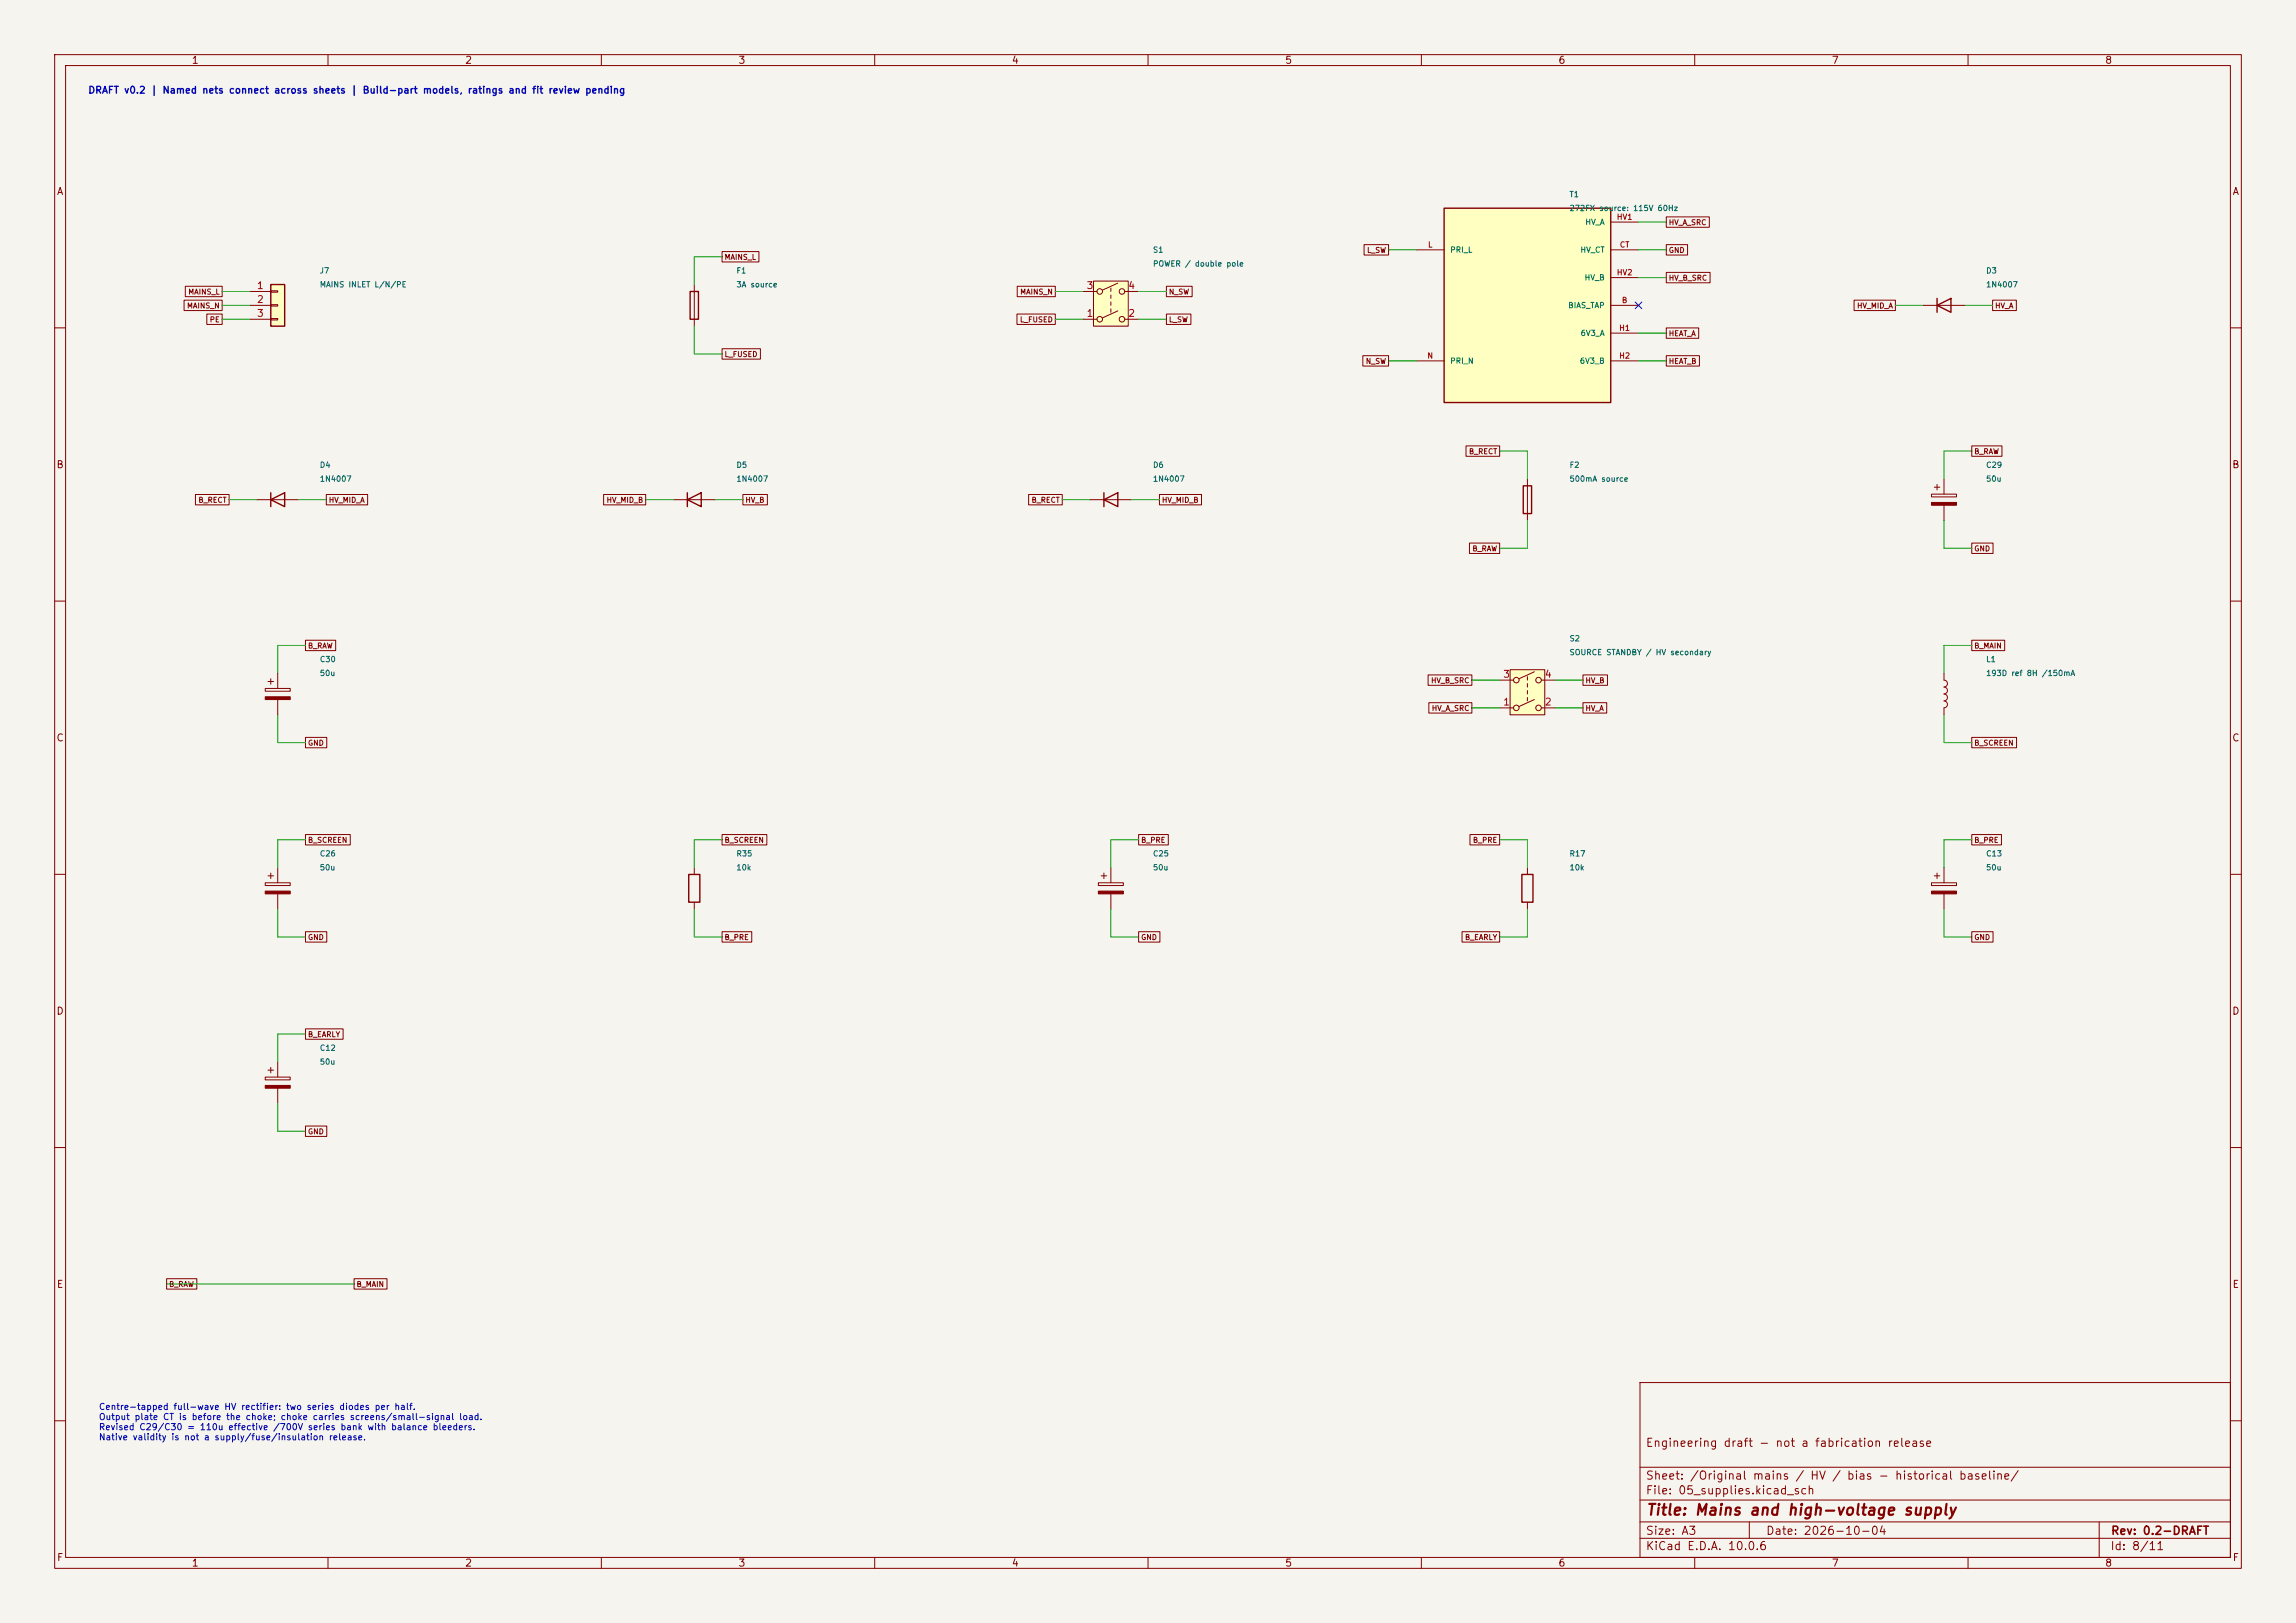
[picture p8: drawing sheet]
<svg xmlns="http://www.w3.org/2000/svg" width="420mm" height="297mm" viewBox="0 0 420 297" stroke-linecap="round" stroke-linejoin="round" font-family="sans-serif">
<defs><g id="words">
<text font-size="2" fill="#840000" x="301" y="277.8">Title: Mains and high-voltage supply</text>
<g font-size="1.5" fill="#840000">
<text x="300.9" y="265.1">Engineering draft - not a fabrication release</text>
<text x="300.9" y="273.8">File: 05_supplies.kicad_sch</text>
<text x="300.9" y="271.1">Sheet: /Original mains / HV / bias - historical baseline/</text>
<text x="300.9" y="281.2">Size: A3</text>
<text x="322.9" y="281.2">Date: 2026-10-04</text>
<text x="386" y="281.2">Rev: 0.2-DRAFT</text>
<text x="300.9" y="284">KiCad E.D.A. 10.0.6</text>
<text x="385.9" y="284">Id: 8/11</text>
</g>
<g font-size="1.3" fill="#840000">
<text x="35" y="12">1</text>
<text x="85" y="12">2</text>
<text x="135" y="12">3</text>
<text x="185" y="12">4</text>
<text x="235" y="12">5</text>
<text x="285" y="12">6</text>
<text x="335" y="12">7</text>
<text x="385" y="12">8</text>
<text x="10.3" y="36">A</text>
<text x="408.3" y="36">A</text>
<text x="10.2" y="86">B</text>
<text x="408.2" y="86">B</text>
<text x="10.2" y="136">C</text>
<text x="408.2" y="136">C</text>
<text x="10.2" y="186">D</text>
<text x="408.2" y="186">D</text>
<text x="10.3" y="236">E</text>
<text x="408.3" y="236">E</text>
<text x="10.3" y="286">F</text>
<text x="35" y="287">1</text>
<text x="85" y="287">2</text>
<text x="135" y="287">3</text>
<text x="185" y="287">4</text>
<text x="235" y="287">5</text>
<text x="285" y="287">6</text>
<text x="335" y="287">7</text>
<text x="385" y="287">8</text>
<text x="408.3" y="286">F</text>
</g>
<text font-size="1.3" fill="#0000c2" x="16" y="17.4">DRAFT v0.2 | Named nets connect across sheets | Build-part models, ratings and fit review pending</text>
<g font-size="1.3" fill="#a90000">
<text x="46.9" y="53.2">1</text>
<text x="198.7" y="53.2">3</text>
<text x="206.3" y="53.2">4</text>
<text x="46.9" y="55.7">2</text>
<text x="46.9" y="58.3">3</text>
<text x="198.7" y="58.3">1</text>
<text x="206.3" y="58.3">2</text>
<text x="274.9" y="124.3">3</text>
<text x="282.5" y="124.3">4</text>
<text x="274.9" y="129.4">1</text>
<text x="282.5" y="129.4">2</text>
</g>
<g font-size="1.2" fill="#0000c2">
<text x="18" y="258.3">Centre-tapped full-wave HV rectifier: two series diodes per half.</text>
<text x="18" y="260.1">Output plate CT is before the choke; choke carries screens/small-signal load.</text>
<text x="18" y="262">Revised C29/C30 = 110u effective /700V series bank with balance bleeders.</text>
<text x="18" y="263.8">Native validity is not a supply/fuse/insulation release.</text>
</g>
<g font-size="1" fill="#006464">
<text x="287" y="36.3">T1</text>
<text x="287" y="38.9">272FX source: 115V 60Hz</text>
<text x="289.9" y="41.4">HV_A</text>
<text x="210.8" y="46.5">S1</text>
<text x="265.2" y="46.5">PRI_L</text>
<text x="289" y="46.5">HV_CT</text>
<text x="58.4" y="50.3">J7</text>
<text x="58.4" y="52.8">MAINS INLET L/N/PE</text>
<text x="134.6" y="50.3">F1</text>
<text x="134.6" y="52.8">3A source</text>
<text x="210.8" y="49">POWER / double pole</text>
<text x="289.8" y="51.6">HV_B</text>
<text x="363.2" y="50.3">D3</text>
<text x="363.2" y="52.8">1N4007</text>
<text x="286.8" y="56.6">BIAS_TAP</text>
<text x="289" y="61.7">6V3_A</text>
<text x="265.2" y="66.8">PRI_N</text>
<text x="288.9" y="66.8">6V3_B</text>
<text x="58.4" y="85.8">D4</text>
<text x="58.4" y="88.4">1N4007</text>
<text x="134.6" y="85.8">D5</text>
<text x="134.6" y="88.4">1N4007</text>
<text x="210.8" y="85.8">D6</text>
<text x="210.8" y="88.4">1N4007</text>
<text x="287" y="85.8">F2</text>
<text x="287" y="88.4">500mA source</text>
<text x="363.2" y="85.8">C29</text>
<text x="363.2" y="88.4">50u</text>
<text x="287" y="117.6">S2</text>
<text x="58.4" y="121.4">C30</text>
<text x="58.4" y="123.9">50u</text>
<text x="287" y="120.1">SOURCE STANDBY / HV secondary</text>
<text x="363.2" y="121.4">L1</text>
<text x="363.2" y="123.9">193D ref 8H /150mA</text>
<text x="58.4" y="157">C26</text>
<text x="58.4" y="159.5">50u</text>
<text x="134.6" y="157">R35</text>
<text x="134.6" y="159.5">10k</text>
<text x="210.8" y="157">C25</text>
<text x="210.8" y="159.5">50u</text>
<text x="287" y="157">R17</text>
<text x="287" y="159.5">10k</text>
<text x="363.2" y="157">C13</text>
<text x="363.2" y="159.5">50u</text>
<text x="58.4" y="192.5">C12</text>
<text x="58.4" y="195.1">50u</text>
</g>
<g font-size="1" fill="#a90000">
<text x="295.7" y="40.5">HV1</text>
<text x="261.1" y="45.5">L</text>
<text x="296.2" y="45.5">CT</text>
<text x="295.7" y="50.6">HV2</text>
<text x="296.6" y="55.7">B</text>
<text x="261" y="65.9">N</text>
<text x="296.1" y="60.8">H1</text>
<text x="296.1" y="65.9">H2</text>
</g>
<g font-size="1" fill="#840000">
<text x="305.2" y="41.4">HV_A_SRC</text>
<text x="132.4" y="47.8">MAINS_L</text>
<text x="250" y="46.5">L_SW</text>
<text x="305.2" y="46.5">GND</text>
<text x="305.2" y="51.6">HV_B_SRC</text>
<text x="34.1" y="56.7">MAINS_N</text>
<text x="34.3" y="54.1">MAINS_L</text>
<text x="38.3" y="59.2">PE</text>
<text x="186.5" y="59.2">L_FUSED</text>
<text x="186.5" y="54.1">MAINS_N</text>
<text x="213.7" y="59.2">L_SW</text>
<text x="213.7" y="54.1">N_SW</text>
<text x="339.6" y="56.7">HV_MID_A</text>
<text x="364.9" y="56.7">HV_A</text>
<text x="132.4" y="65.6">L_FUSED</text>
<text x="305.2" y="61.7">HEAT_A</text>
<text x="249.7" y="66.8">N_SW</text>
<text x="305.2" y="66.8">HEAT_B</text>
<text x="268.6" y="83.3">B_RECT</text>
<text x="361" y="83.3">B_RAW</text>
<text x="36.2" y="92.2">B_RECT</text>
<text x="60.1" y="92.2">HV_MID_A</text>
<text x="110.9" y="92.2">HV_MID_B</text>
<text x="136.3" y="92.2">HV_B</text>
<text x="188.6" y="92.2">B_RECT</text>
<text x="212.5" y="92.2">HV_MID_B</text>
<text x="269.2" y="101.1">B_RAW</text>
<text x="361" y="101.1">GND</text>
<text x="56.2" y="118.9">B_RAW</text>
<text x="361" y="118.9">B_MAIN</text>
<text x="261.7" y="125.2">HV_B_SRC</text>
<text x="289.9" y="125.2">HV_B</text>
<text x="261.8" y="130.3">HV_A_SRC</text>
<text x="289.9" y="130.3">HV_A</text>
<text x="56.2" y="136.7">GND</text>
<text x="361" y="136.7">B_SCREEN</text>
<text x="56.2" y="154.5">B_SCREEN</text>
<text x="132.4" y="154.5">B_SCREEN</text>
<text x="208.6" y="154.5">B_PRE</text>
<text x="269.3" y="154.5">B_PRE</text>
<text x="361" y="154.5">B_PRE</text>
<text x="56.2" y="172.2">GND</text>
<text x="132.4" y="172.2">B_PRE</text>
<text x="208.6" y="172.2">GND</text>
<text x="267.9" y="172.2">B_EARLY</text>
<text x="361" y="172.2">GND</text>
<text x="56.2" y="190">B_EARLY</text>
<text x="56.2" y="207.8">GND</text>
<text x="30.8" y="235.7">B_RAW</text>
<text x="65.1" y="235.7">B_MAIN</text>
</g>
</g></defs>
<path d="M0 0h420v297h-420z" fill="#f5f4ef" stroke="#f5f4ef" stroke-width=".18"/>
<g fill="none" stroke="#840000" stroke-width=".18">
<path d="M10 10h400v277h-400zM12 12h396v273h-396zM60 10v2M110 10v2M160 10v2M210 10v2M260 10v2M310 10v2M360 10v2M10 60h2M408 60h2M10 110h2"/>
<path d="M408 110h2M10 160h2M49.5 159.8v1M50.8 158.8v2.7M408 160h2M48.5 161.5h4.6v.6h-4.6zM49 160.3h1M50.8 163.6v2.8M10 210h2M408 210h2M300 253h108v32h-108zM10 260h2"/>
<path d="M300 278.5h108M300 274.5h108M300 268.5h108M320 278.5v3M384 278.5v6.5M408 260h2M60 285v2M110 285v2M160 285v2M210 285v2M260 285v2M300 281.5h108"/>
<path d="M310 285v2M360 285v2"/>
</g>
<path d="M48.5 163.1h4.6v.5h-4.6z" fill="#840000" stroke="#840000" stroke-width=".18"/>
<path d="M264.2 38.1h30.4v35.6h-30.4z" fill="#ffffc2"/>
<path d="M264.2 38.1h30.4v35.6h-30.4zM278.4 160h2v5.1h-2z" fill="none" stroke="#840000" stroke-width=".25"/>
<path d="M259.1 45.7h5.1M294.6 55.9h5.1M294.6 45.7h5.1M294.6 40.6h5.1M294.6 50.8h5.1M259.1 66h5.1M294.6 61h5.1M294.6 66h5.1M279.4 158.8v1.2M279.4 165.1v1.3" fill="none" stroke="#840000" stroke-width=".18"/>
<path d="M276.2 122.6h6.4v8.2h-6.4z" fill="#ffffc2"/>
<g fill="none" stroke="#840000" stroke-width=".18">
<path d="M351.8 55.9h7.6M47 91.4h7.6M279.4 87.6v7.7M353.3 90.4h4.6v.5h-4.6zM353.8 89.2h1M354.3 88.6v1.1M355.6 87.6v2.8M355.6 92.5v2.8M274.3 129.5h2.6M274.3 124.5h2.6M276.2 122.6h6.4v8.2h-6.4zM279.4 123.8v.7"/>
<path d="M279.4 125.1v.6M279.4 126.4v.6M279.4 127.6v.7M280.7 122.9l-2.8 1.3M280.7 128l-2.8 1.3M281.9 129.5h2.6M281.9 124.5h2.6M127 158.8v1.2M201.9 159.8v1M203.2 158.8v2.7M127 165.1v1.3M200.9 161.5h4.6v.6h-4.6z"/>
<path d="M201.4 160.3h1M203.2 163.6v2.8"/>
<circle cx="277.4" cy="129.5" r=".51"/>
<circle cx="277.4" cy="124.5" r=".51"/>
<circle cx="281.4" cy="124.5" r=".51"/>
<circle cx="281.4" cy="129.5" r=".51"/>
</g>
<path d="M354.3 55.9l2.6-1.3v2.6zM354.3 54.6v2.6M49.5 91.4l2.6-1.2v2.5zM49.5 90.2v2.5M278.6 88.9h1.6v5.1h-1.6zM126 160h2v5.1h-2z" fill="none" stroke="#840000" stroke-width=".25"/>
<g fill="#840000" stroke="#840000" stroke-width=".18">
<path d="M200.9 163.1h4.6v.5h-4.6z"/>
<path d="M353.3 91.9h4.6v.6h-4.6z"/>
</g>
<path d="M49.5 52.1h2.6v7.6h-2.6z" fill="#ffffc2"/>
<path d="M49.5 52.1h2.6v7.6h-2.6zM201.9 91.4l2.6-1.2v2.5zM201.9 90.2v2.5" fill="none" stroke="#840000" stroke-width=".25"/>
<g fill="none" stroke="#840000" stroke-width=".18">
<path d="M45.7 53.3h3.8M45.7 55.9h3.8M45.7 58.4h3.8M49.5 53.2h1.3v.3h-1.3zM49.5 55.8h1.3v.2h-1.3zM49.5 58.3h1.3v.2h-1.3zM199.4 91.4h7.6M355.6 123.2v1.3a.63 .63 0 0 1 .6 .6 .63 .63 0 0 1-.6 .6 .64 .64 0 0 1 .6 .7 .64 .64 0 0 1-.6 .6 .64 .64 0 0 1 .6 .6 .64 .64 0 0 1-.6 .7 .64 .64 0 0 1 .6 .6 .64 .64 0 0 1-.6 .6M355.6 129.5v1.3M354.3 159.8v1M355.6 158.8v2.7M353.3 161.5h4.6v.6h-4.6z"/>
<path d="M353.8 160.3h1M355.6 163.6v2.8"/>
</g>
<path d="M353.3 163.1h4.6v.5h-4.6z" fill="#840000" stroke="#840000" stroke-width=".18"/>
<path d="M200 51.4h6.4v8.3h-6.4z" fill="#ffffc2"/>
<g fill="none" stroke="#840000" stroke-width=".18">
<path d="M304.8 39.7h7.9v1.9h-7.9zM33.7 54.9h6.9v1.9h-6.9zM33.9 52.4h6.7v1.9h-6.7zM37.8 57.5h2.8v1.9h-2.8zM127 52.1v7.6M132.1 46h6.7v1.9h-6.7zM186 57.5h7v1.9h-7zM186.1 52.4h6.9v1.9h-6.9zM198.1 58.4h2.6M198.1 53.3h2.6M200 51.4h6.4v8.3h-6.4zM203.2 52.7v.6"/>
<path d="M203.2 54v.6M203.2 55.2v.7M203.2 56.5v.7M204.5 51.8l-2.8 1.3M204.5 56.9l-2.8 1.3M205.7 58.4h2.6M205.7 53.3h2.6M213.4 57.5h4.4v1.9h-4.4zM213.4 52.4h4.7v1.9h-4.7zM249.5 44.8h4.5v1.9h-4.5zM304.8 44.8h3.9v1.9h-3.9zM304.8 49.8h8v2h-8z"/>
<path d="M339.2 54.9h7.5v1.9h-7.5zM364.5 54.9h4.3v1.9h-4.3zM132.1 63.8h7v1.9h-7zM249.3 65.1h4.7v1.9h-4.7zM304.8 65.1h6.1v1.9h-6.1zM304.8 60h5.9v1.9h-5.9zM35.8 90.5h6.1v1.9h-6.1zM59.7 90.5h7.5v1.9h-7.5zM110.4 90.5h7.7v1.9h-7.7zM123.2 91.4h7.6M135.9 90.5h4.5v1.9h-4.5zM188.2 90.5h6.1v1.9h-6.1z"/>
<path d="M212.1 90.5h7.7v1.9h-7.7zM268.2 81.6h6.1v1.9h-6.1zM268.8 99.4h5.5v1.9h-5.5zM360.7 99.4h3.9v1.9h-3.9zM360.7 81.6h5.5v1.9h-5.5zM55.9 117.2h5.5v1.9h-5.5zM360.7 117.2h6v1.9h-6zM48.5 126h4.6v.5h-4.6zM49 124.7h1M49.5 124.2v1M50.8 123.2v2.8M50.8 128v2.8"/>
<path d="M55.9 134.9h3.9v1.9h-3.9zM261.2 123.5h8v1.9h-8zM261.4 128.6h7.8v1.9h-7.8zM289.6 128.6h4.3v1.9h-4.3zM289.6 123.5h4.4v1.9h-4.4zM360.7 134.9h8.2v1.9h-8.2zM55.9 152.7h8.2v1.9h-8.2zM132.1 152.7h8.2v1.9h-8.2zM208.3 152.7h5.4v1.9h-5.4zM268.9 152.7h5.4v1.9h-5.4zM360.7 152.7h5.4v1.9h-5.4zM55.9 170.5h3.9v1.9h-3.9z"/>
<path d="M132.1 170.5h5.4v1.9h-5.4zM208.3 170.5h3.9v1.9h-3.9zM267.4 170.5h6.9v1.9h-6.9zM360.7 170.5h3.9v1.9h-3.9zM48.5 197.1h4.6v.5h-4.6zM49 195.8h1M49.5 195.3v1M50.8 194.3v2.8M50.8 199.1v2.8M55.9 188.3h6.9v1.9h-6.9zM55.9 206.1h3.9v1.9h-3.9zM30.5 234h5.5v1.9h-5.5z"/>
<path d="M64.8 234h6v1.9h-6z"/>
<circle cx="201.2" cy="53.3" r=".51"/>
<circle cx="201.2" cy="58.4" r=".51"/>
<circle cx="205.2" cy="58.4" r=".51"/>
<circle cx="205.2" cy="53.3" r=".51"/>
</g>
<path d="M126.2 53.3h1.6v5.1h-1.6zM125.7 91.4l2.6-1.2v2.5zM125.7 90.2v2.5" fill="none" stroke="#840000" stroke-width=".25"/>
<g fill="#840000" stroke="#840000" stroke-width=".18">
<path d="M48.5 198.6h4.6v.5h-4.6z"/>
<path d="M48.5 127.5h4.6v.5h-4.6z"/>
</g>
<g fill="none" stroke="#009600" stroke-width=".18">
<path d="M40.6 55.9h5.1M40.6 53.3h5.1M40.6 58.4h5.1M127 59.7v5.1h5.1M132.1 47h-5.1v5.1M193 53.3h5.1M193 58.4h5.1M208.3 53.3h5.1M208.3 58.4h5.1M254 45.7h5.1M299.7 50.8h5.1M299.7 45.7h5.1"/>
<path d="M299.7 40.6h5.1M346.7 55.9h5.1M359.4 55.9h5.1M254 66h5.1M299.7 66h5.1M299.7 61h5.1M41.9 91.4h5.1M54.6 91.4h5.1M118.1 91.4h5.1M130.8 91.4h5.1M194.3 91.4h5.1M207 91.4h5.1"/>
<path d="M274.3 82.6h5.1v5M279.4 95.3v5h-5.1M355.6 95.3v5h5.1M360.7 82.6h-5.1v5M55.9 118.1h-5.1v5.1M360.7 118.1h-5.1v5.1M50.8 130.8v5.1h5.1M269.2 129.5h5.1M269.2 124.5h5.1M284.5 129.5h5.1M284.5 124.5h5.1M355.6 130.8v5.1h5.1"/>
<path d="M55.9 153.7h-5.1v5.1M132.1 153.7h-5.1v5.1M208.3 153.7h-5.1v5.1M274.3 153.7h5.1v5.1M360.7 153.7h-5.1v5.1M50.8 166.4v5.1h5.1M127 166.4v5.1h5.1M203.2 166.4v5.1h5.1M279.4 166.4v5.1h-5.1M355.6 166.4v5.1h5.1M55.9 189.2h-5.1v5.1M50.8 201.9v5.1h5.1"/>
<path d="M30.5 234.9h34.3"/>
</g>
<path d="M299.1 55.3l1.2 1.2M300.3 55.3l-1.2 1.2" fill="none" stroke="#000084" stroke-width=".18"/>
<use href="#words"/>
</svg>
